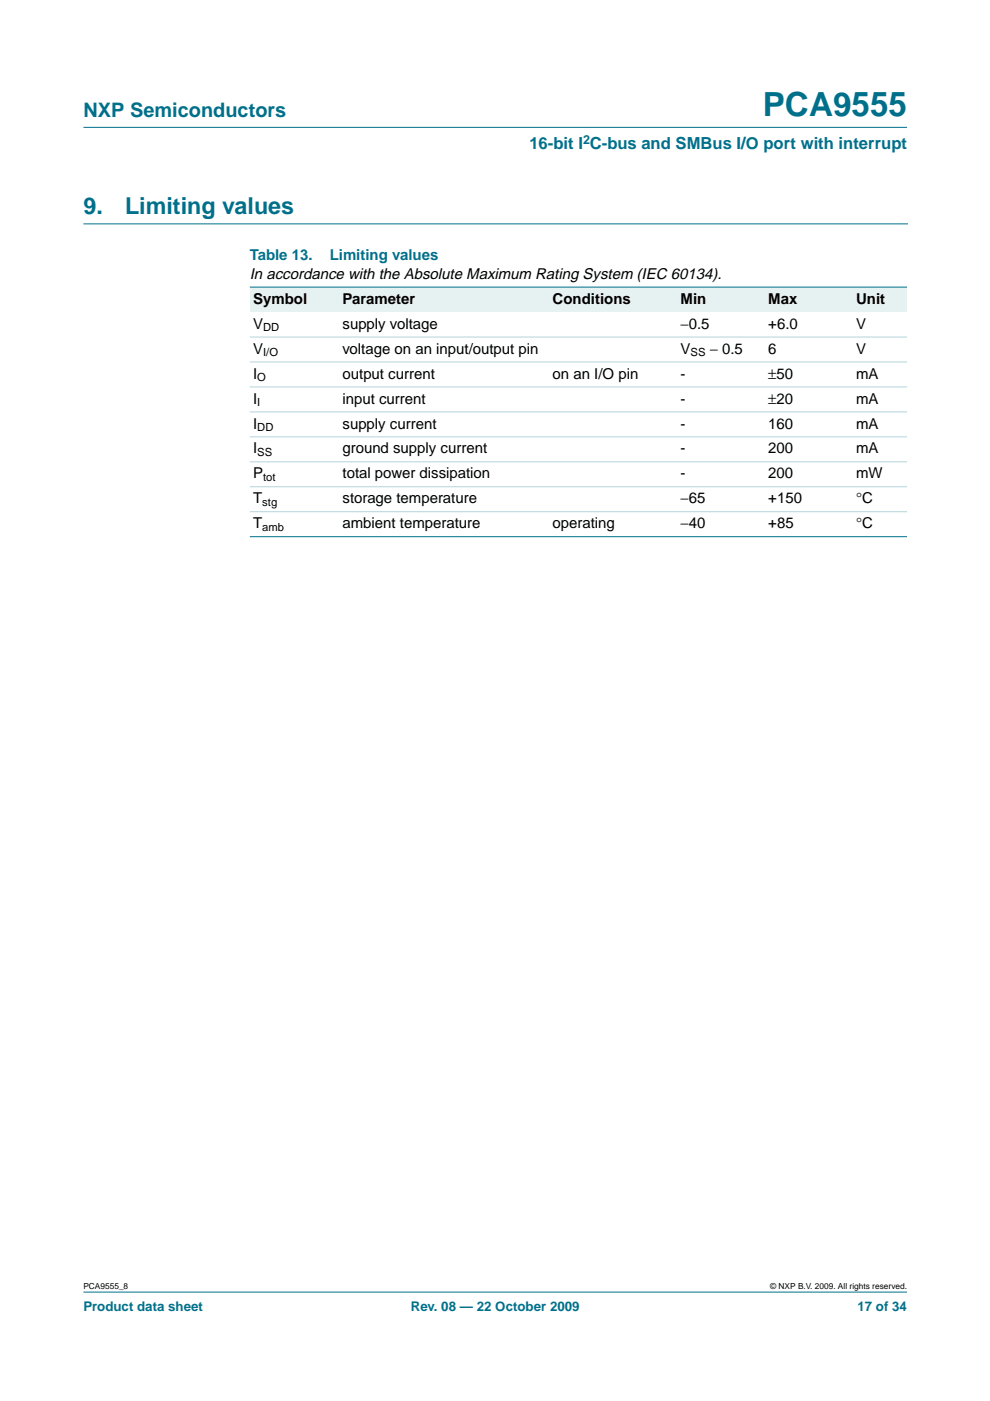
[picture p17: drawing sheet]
<svg xmlns="http://www.w3.org/2000/svg" width="210mm" height="297mm" viewBox="0 0 210 297" stroke-linecap="round" stroke-linejoin="round" font-family="sans-serif">
<defs><g id="words">
<text font-size="7.1" fill="#00708a" x="161.7" y="24.7">PCA9555</text>
<g font-size="4.9" fill="#00708a">
<text x="17.7" y="45.5">9.</text>
<text x="26.5" y="45.5">Limiting values</text>
</g>
<text font-size="4.2" fill="#00708a" x="17.7" y="24.9">NXP Semiconductors</text>
<text font-size="3.5" fill="#00708a" x="112.2" y="31.6">16-bit I C-bus and SMBus I/O port with interrupt</text>
<g font-size="3.2" fill="#00708a">
<text x="53" y="55.2">Table 13.</text>
<text x="69.9" y="55.2">Limiting values</text>
</g>
<g font-size="3.2">
<text x="53" y="59.1">In accordance with the Absolute Maximum Rating System (IEC 60134).</text>
<text x="53.7" y="64.4">Symbol</text>
<text x="72.6" y="64.4">Parameter</text>
<text x="117.2" y="64.4">Conditions</text>
<text x="144.3" y="64.4">Min</text>
<text x="162.9" y="64.4">Max</text>
<text x="181.5" y="64.4">Unit</text>
<text x="53.7" y="69.7">V</text>
<text x="72.6" y="69.7">supply voltage</text>
<text x="144.3" y="69.7">−0.5</text>
<text x="162.9" y="69.7">+6.0</text>
<text x="181.5" y="69.7">V</text>
<text x="53.7" y="75">V</text>
<text x="72.6" y="75">voltage on an input/output pin</text>
<text x="144.3" y="75">V</text>
<text x="150.5" y="75">− 0.5</text>
<text x="162.9" y="75">6</text>
<text x="181.5" y="75">V</text>
<text x="53.7" y="80.3">I</text>
<text x="72.6" y="80.3">output current</text>
<text x="117.2" y="80.3">on an I/O pin</text>
<text x="144.3" y="80.3">-</text>
<text x="162.9" y="80.3">±50</text>
<text x="181.5" y="80.3">mA</text>
<text x="53.7" y="85.6">I</text>
<text x="72.6" y="85.6">input current</text>
<text x="144.3" y="85.6">-</text>
<text x="162.9" y="85.6">±20</text>
<text x="181.5" y="85.6">mA</text>
<text x="53.7" y="90.9">I</text>
<text x="72.6" y="90.9">supply current</text>
<text x="144.3" y="90.9">-</text>
<text x="162.9" y="90.9">160</text>
<text x="181.5" y="90.9">mA</text>
<text x="53.7" y="96.1">I</text>
<text x="53.7" y="101.4">P</text>
<text x="72.6" y="96.1">ground supply current</text>
<text x="72.6" y="101.4">total power dissipation</text>
<text x="144.3" y="96.1">-</text>
<text x="144.3" y="101.4">-</text>
<text x="162.9" y="96.1">200</text>
<text x="162.9" y="101.4">200</text>
<text x="181.5" y="96.1">mA</text>
<text x="181.5" y="101.4">mW</text>
<text x="53.7" y="106.7">T</text>
<text x="72.6" y="106.7">storage temperature</text>
<text x="144.3" y="106.7">−65</text>
<text x="162.9" y="106.7">+150</text>
<text x="181.5" y="106.7">°C</text>
<text x="53.7" y="112">T</text>
<text x="72.6" y="112">ambient temperature</text>
<text x="117.2" y="112">operating</text>
<text x="144.3" y="112">−40</text>
<text x="162.9" y="112">+85</text>
<text x="181.5" y="112">°C</text>
</g>
<g font-size="2.8" fill="#00708a">
<text x="17.7" y="278">Product data sheet</text>
<text x="87.1" y="278">Rev. 08 — 22 October 2009</text>
<text x="181.8" y="278">17 of 34</text>
</g>
<text font-size="2.6" fill="#00708a" x="123.6" y="30.5">2</text>
<g font-size="2.4">
<text x="55.8" y="70.3">DD</text>
<text x="55.8" y="75.6">I/O</text>
<text x="146.4" y="75.6">SS</text>
<text x="54.6" y="80.8">O</text>
<text x="54.6" y="86.1">I</text>
<text x="54.6" y="91.4">DD</text>
<text x="54.6" y="96.7">SS</text>
<text x="55.6" y="107.3">stg</text>
<text x="55.8" y="102">tot</text>
<text x="55.6" y="112.6">amb</text>
</g>
<g font-size="1.8">
<text x="17.7" y="273.4">PCA9555_8</text>
<text x="163.3" y="273.4">© NXP B.V. 2009. All rights reserved.</text>
</g>
</g></defs>
<g fill="#00708a" stroke="#00708a" stroke-width=".21">
<path d="M17.7 273.9h174.6z"/>
<path d="M17.7 27h174.6z"/>
</g>
<path d="M17.7 47.5h174.7" fill="none" stroke="#00708a" stroke-width=".21"/>
<g fill="#e6f2f2">
<path d="M53 60.9h18.9v5.3h-18.9z" fill-rule="evenodd"/>
<path d="M71.9 60.9h44.6v5.3h-44.6z" fill-rule="evenodd"/>
<path d="M116.5 60.9h21.1v5.3h-21.1z" fill-rule="evenodd"/>
<path d="M137.6 60.9h6v5.3h-6z" fill-rule="evenodd"/>
<path d="M143.6 60.9h18.6v5.3h-18.6z" fill-rule="evenodd"/>
<path d="M162.2 60.9h18.6v5.3h-18.6z" fill-rule="evenodd"/>
<path d="M180.8 60.9h11.5v5.3h-11.5z" fill-rule="evenodd"/>
</g>
<g fill="#00708a" stroke="#00708a" stroke-width=".21">
<path d="M53 60.9h139.3z"/>
<path d="M53 113.8h139.3z"/>
</g>
<g fill="#b3d4db" stroke="#b3d4db" stroke-width=".21">
<path d="M53 71.5h139.3z"/>
<path d="M53 76.7h139.3z"/>
<path d="M53 82h139.3z"/>
<path d="M53 87.3h139.3z"/>
<path d="M53 92.6h139.3z"/>
<path d="M53 97.9h139.3z"/>
<path d="M53 103.2h139.3z"/>
<path d="M53 108.5h139.3z"/>
</g>
<use href="#words"/>
</svg>
